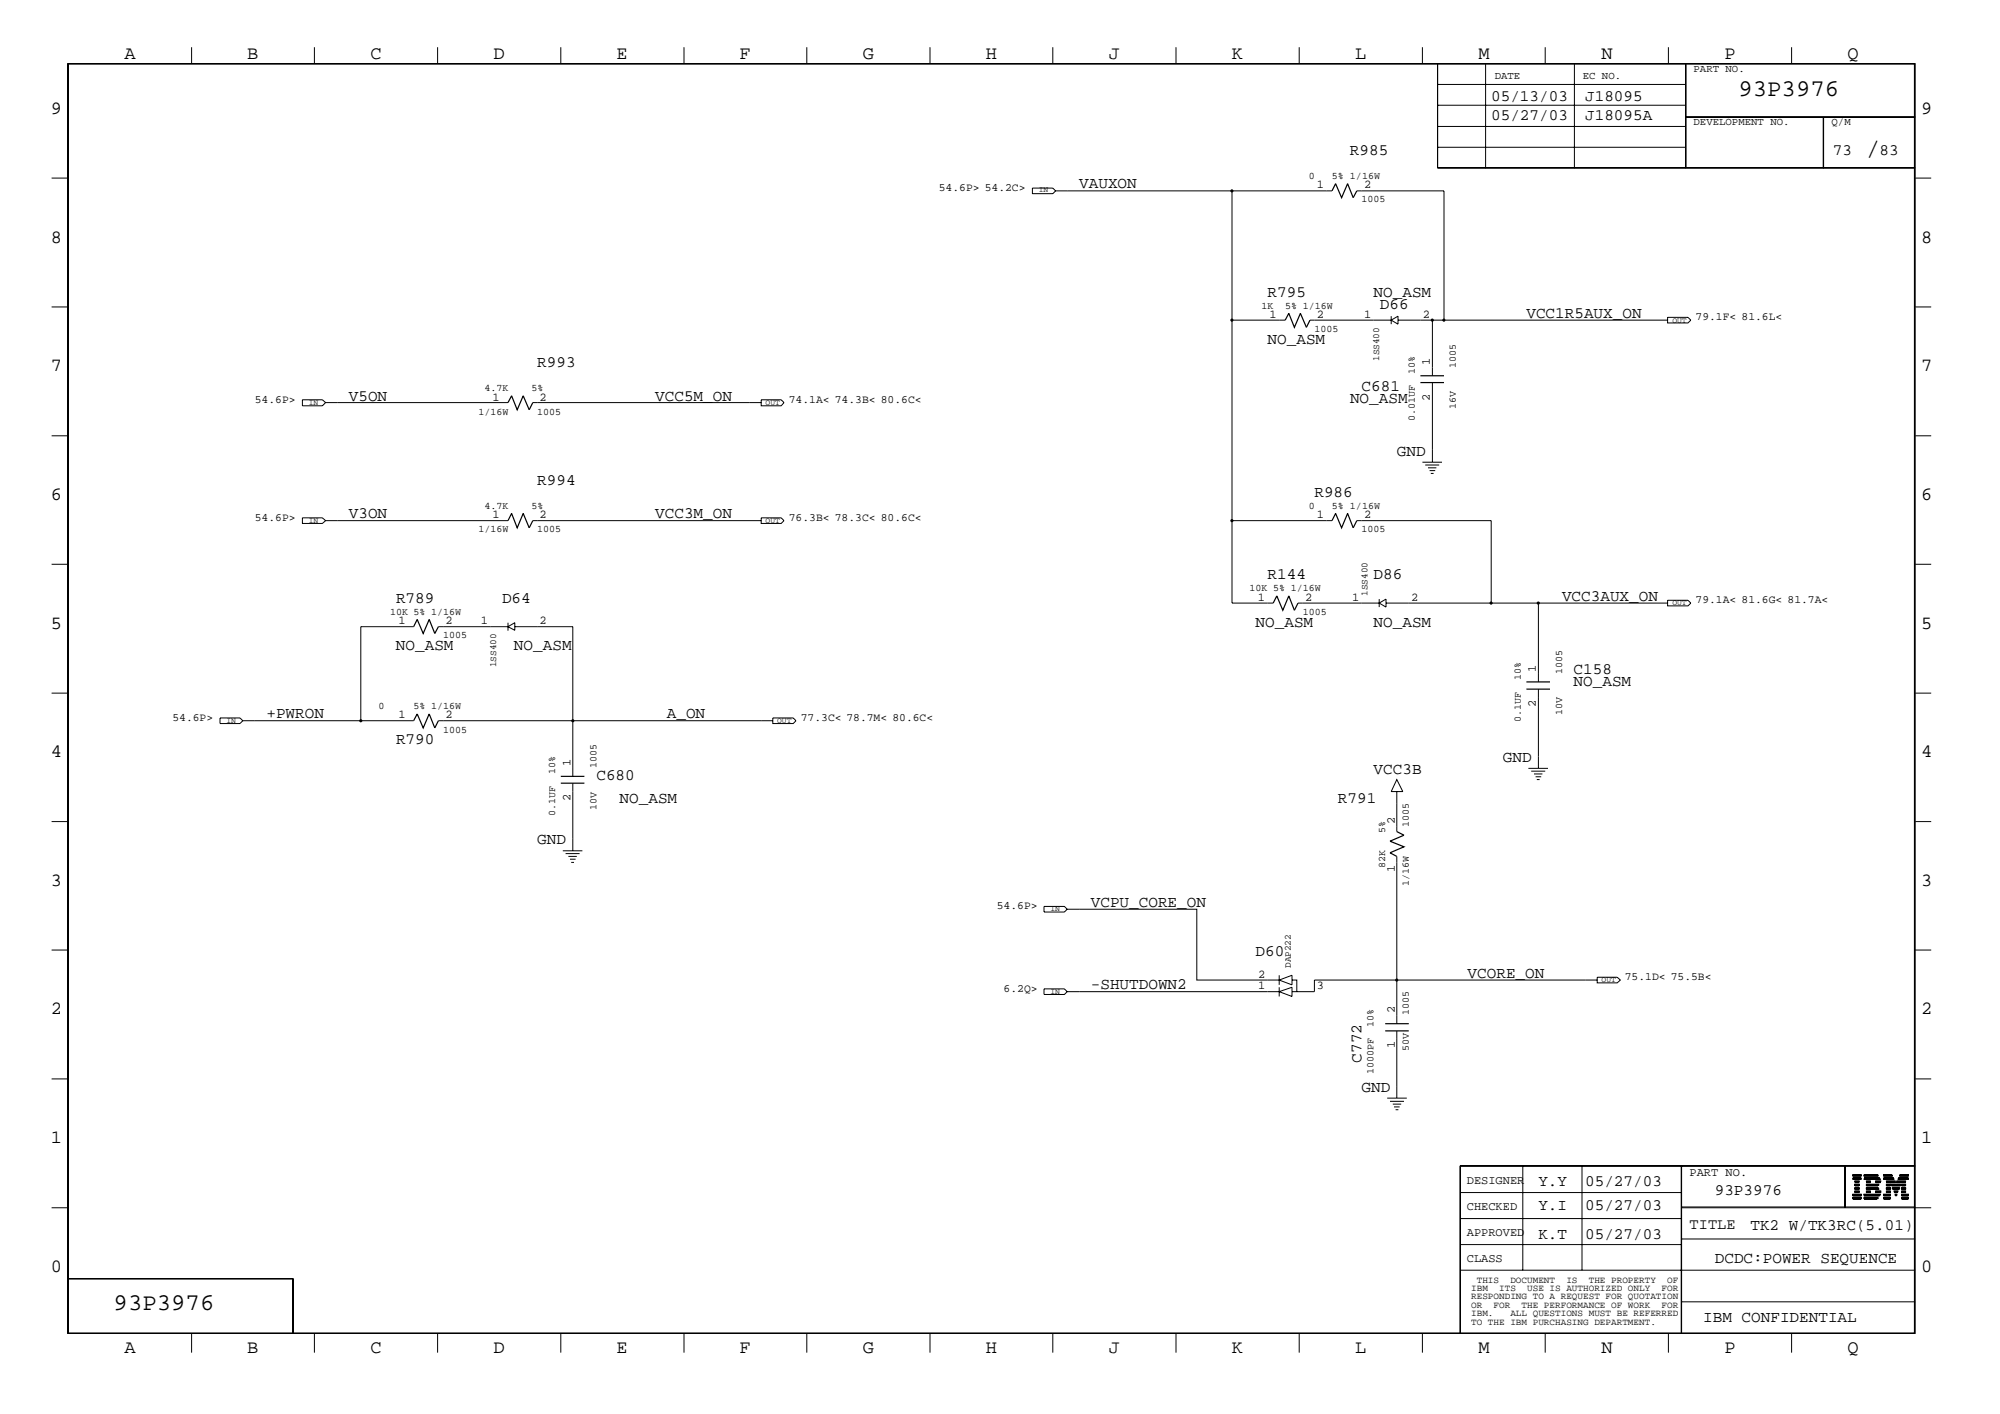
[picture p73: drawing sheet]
<svg xmlns="http://www.w3.org/2000/svg" width="423mm" height="299mm" viewBox="0 0 423 299" stroke-linecap="round" stroke-linejoin="round" font-family="sans-serif">
<defs><g id="words">
<text font-size="5.2" x="395" y="32.9">/</text>
<g font-size="5.1">
<text x="368" y="20.4">93P3976</text>
<text x="24" y="277.1">93P3976</text>
</g>
<g font-size="4">
<text x="26.3" y="12.4">A</text>
<text x="52.3" y="12.4">B</text>
<text x="78.4" y="12.4">C</text>
<text x="104.5" y="12.4">D</text>
<text x="130.5" y="12.4">E</text>
<text x="156.5" y="12.4">F</text>
<text x="182.6" y="12.4">G</text>
<text x="208.7" y="12.4">H</text>
<text x="234.7" y="12.4">J</text>
<text x="260.8" y="12.4">K</text>
<text x="286.9" y="12.4">L</text>
<text x="312.9" y="12.4">M</text>
<text x="339" y="12.4">N</text>
<text x="365" y="12.4">P</text>
<text x="391.1" y="12.4">Q</text>
<text x="10.8" y="24.1">9</text>
<text x="406.7" y="24.1">9</text>
<text x="10.8" y="51.3">8</text>
<text x="406.7" y="51.3">8</text>
<text x="10.8" y="78.6">7</text>
<text x="406.7" y="78.6">7</text>
<text x="10.8" y="105.8">6</text>
<text x="406.7" y="105.8">6</text>
<text x="10.8" y="133">5</text>
<text x="406.7" y="133">5</text>
<text x="10.8" y="160.2">4</text>
<text x="406.7" y="160.2">4</text>
<text x="10.8" y="187.4">3</text>
<text x="406.7" y="187.4">3</text>
<text x="10.8" y="214.6">2</text>
<text x="406.7" y="214.6">2</text>
<text x="10.8" y="241.9">1</text>
<text x="406.7" y="241.9">1</text>
<text x="10.8" y="269.1">0</text>
<text x="406.7" y="269.1">0</text>
<text x="26.3" y="286.2">A</text>
<text x="52.3" y="286.2">B</text>
<text x="78.4" y="286.2">C</text>
<text x="104.5" y="286.2">D</text>
<text x="130.5" y="286.2">E</text>
<text x="156.5" y="286.2">F</text>
<text x="182.6" y="286.2">G</text>
<text x="208.7" y="286.2">H</text>
<text x="234.7" y="286.2">J</text>
<text x="260.8" y="286.2">K</text>
<text x="286.9" y="286.2">L</text>
<text x="312.9" y="286.2">M</text>
<text x="339" y="286.2">N</text>
<text x="365" y="286.2">P</text>
<text x="391.1" y="286.2">Q</text>
</g>
<g font-size="3.4">
<text x="315.6" y="21.4">05/13/03</text>
<text x="335.5" y="21.4">J18095</text>
<text x="315.6" y="25.4">05/27/03</text>
<text x="335.5" y="25.4">J18095A</text>
<text x="285.7" y="32.9">R985</text>
<text x="387.9" y="32.9">73</text>
<text x="397.8" y="32.9">83</text>
<text x="228.4" y="39.9">VAUXON</text>
<text x="268.3" y="62.8">R795</text>
<text x="290.7" y="62.8">NO_ASM</text>
<text x="292.1" y="65.3">D66</text>
<text x="323.1" y="67.3">VCC1R5AUX_ON</text>
<text x="113.7" y="77.7">R993</text>
<text x="268.3" y="72.7">NO_ASM</text>
<text x="288.2" y="82.7">C681</text>
<text x="73.8" y="84.8">V5ON</text>
<text x="138.7" y="84.8">VCC5M_ON</text>
<text x="285.8" y="85.2">NO_ASM</text>
<text x="295.7" y="96.4">GND</text>
<text x="113.7" y="102.7">R994</text>
<text x="278.2" y="105.2">R986</text>
<text x="73.8" y="109.6">V3ON</text>
<text x="138.7" y="109.6">VCC3M_ON</text>
<text x="268.3" y="122.6">R144</text>
<text x="290.7" y="122.6">D86</text>
<text x="83.8" y="127.6">R789</text>
<text x="106.3" y="127.6">D64</text>
<text x="330.6" y="127.1">VCC3AUX_ON</text>
<text x="83.8" y="137.6">NO_ASM</text>
<text x="108.8" y="137.6">NO_ASM</text>
<text x="265.8" y="132.6">NO_ASM</text>
<text x="290.7" y="132.6">NO_ASM</text>
<text x="333.1" y="142.6">C158</text>
<text x="333.1" y="145">NO_ASM</text>
<text x="56.4" y="152">+PWRON</text>
<text x="141.1" y="152">A_ON</text>
<text x="83.8" y="157.5">R790</text>
<text x="318.1" y="161.2">GND</text>
<text x="126.2" y="164.9">C680</text>
<text x="290.7" y="163.7">VCC3B</text>
<text x="131.1" y="169.9">NO_ASM</text>
<text x="283.2" y="169.9">R791</text>
<text x="113.7" y="178.6">GND</text>
<text x="230.9" y="191.9">VCPU_CORE_ON</text>
<text x="265.8" y="202.4">D60</text>
<text x="230.9" y="209.3">-SHUTDOWN2</text>
<text x="310.6" y="206.8">VCORE_ON</text>
<text x="288.2" y="224.8" transform="rotate(-90 288.2 224.8)">C772</text>
<text x="288.2" y="231.1">GND</text>
<text x="325.6" y="251">Y.Y</text>
<text x="335.5" y="251">05/27/03</text>
<text x="325.6" y="255.9">Y.I</text>
<text x="335.5" y="255.9">05/27/03</text>
<text x="363" y="252.7">93P3976</text>
<text x="325.6" y="262.2">K.T</text>
<text x="335.5" y="262.2">05/27/03</text>
<text x="370.5" y="260.2">TK2 W/TK3RC(5.01)</text>
<text x="363" y="267.1">DCDC:POWER SEQUENCE</text>
<text x="360.5" y="279.7">IBM CONFIDENTIAL</text>
</g>
<text font-size="3.2" x="357.6" y="260">TITLE</text>
<g font-size="2.5">
<text x="278.7" y="39.9">1</text>
<text x="288.7" y="39.9">2</text>
<text x="268.7" y="67.3">1</text>
<text x="278.7" y="67.3">2</text>
<text x="288.7" y="67.3">1</text>
<text x="301.2" y="67.3">2</text>
<text x="302.7" y="77.2" transform="rotate(-90 302.7 77.2)">1</text>
<text x="104.2" y="84.8">1</text>
<text x="114.2" y="84.8">2</text>
<text x="302.7" y="84.8" transform="rotate(-90 302.7 84.8)">2</text>
<text x="104.2" y="109.6">1</text>
<text x="114.2" y="109.6">2</text>
<text x="278.7" y="109.6">1</text>
<text x="288.7" y="109.6">2</text>
<text x="266.3" y="127.1">1</text>
<text x="276.3" y="127.1">2</text>
<text x="286.2" y="127.1">1</text>
<text x="298.7" y="127.1">2</text>
<text x="84.3" y="132.1">1</text>
<text x="94.3" y="132.1">2</text>
<text x="101.8" y="132.1">1</text>
<text x="114.2" y="132.1">2</text>
<text x="325.1" y="142.1" transform="rotate(-90 325.1 142.1)">1</text>
<text x="325.1" y="149.5" transform="rotate(-90 325.1 149.5)">2</text>
<text x="84.3" y="152">1</text>
<text x="94.3" y="152">2</text>
<text x="120.7" y="162" transform="rotate(-90 120.7 162)">1</text>
<text x="120.7" y="169.5" transform="rotate(-90 120.7 169.5)">2</text>
<text x="295.2" y="174.4" transform="rotate(-90 295.2 174.4)">2</text>
<text x="295.2" y="184.4" transform="rotate(-90 295.2 184.4)">1</text>
<text x="266.3" y="206.8">2</text>
<text x="266.3" y="209.3">1</text>
<text x="278.7" y="209.3">3</text>
<text x="295.2" y="214.3" transform="rotate(-90 295.2 214.3)">2</text>
<text x="295.2" y="221.8" transform="rotate(-90 295.2 221.8)">1</text>
<text x="310.5" y="250.5">DESIGNER</text>
<text x="357.6" y="248.8">PART NO.</text>
<text x="310.5" y="256">CHECKED</text>
<text x="310.5" y="261.5">APPROVED</text>
<text x="310.5" y="267">CLASS</text>
</g>
<g font-size="2.4">
<text x="198.7" y="40.4">54.6P&gt; 54.2C&gt;</text>
<text x="358.9" y="67.7">79.1F&lt; 81.6L&lt;</text>
<text x="53.9" y="85.2">54.6P&gt;</text>
<text x="167" y="85.2">74.1A&lt; 74.3B&lt; 80.6C&lt;</text>
<text x="53.9" y="110.2">54.6P&gt;</text>
<text x="167" y="110.2">76.3B&lt; 78.3C&lt; 80.6C&lt;</text>
<text x="358.9" y="127.6">79.1A&lt; 81.6G&lt; 81.7A&lt;</text>
<text x="36.5" y="152.5">54.6P&gt;</text>
<text x="169.5" y="152.5">77.3C&lt; 78.7M&lt; 80.6C&lt;</text>
<text x="211" y="192.4">54.6P&gt;</text>
<text x="212.4" y="209.8">6.2Q&gt;</text>
<text x="343.9" y="207.3">75.1D&lt; 75.5B&lt;</text>
</g>
<g font-size="2.3">
<text x="316.4" y="16.7">DATE</text>
<text x="335" y="16.7">EC NO.</text>
<text x="358.5" y="15.2">PART NO.</text>
<text x="358.5" y="26.5">DEVELOPMENT NO.</text>
<text x="387.7" y="26.5">Q/M</text>
</g>
<g font-size="2.1">
<text x="277" y="37.8">0</text>
<text x="281.9" y="37.8">5% 1/16W</text>
<text x="288.2" y="42.8">1005</text>
<text x="267" y="65.3">1K</text>
<text x="272" y="65.3">5% 1/16W</text>
<text x="278.2" y="70.3">1005</text>
<text x="308.2" y="77.8" transform="rotate(-90 308.2 77.8)">1005</text>
<text x="102.5" y="82.7">4.7K</text>
<text x="112.5" y="82.7">5%</text>
<text x="299.5" y="79.1" transform="rotate(-90 299.5 79.1)">10%</text>
<text x="101.3" y="87.7">1/16W</text>
<text x="113.7" y="87.7">1005</text>
<text x="299.5" y="89.1" transform="rotate(-90 299.5 89.1)">0.01UF</text>
<text x="308.2" y="86.5" transform="rotate(-90 308.2 86.5)">16V</text>
<text x="102.5" y="107.6">4.7K</text>
<text x="112.5" y="107.6">5%</text>
<text x="277" y="107.6">0</text>
<text x="281.9" y="107.6">5% 1/16W</text>
<text x="101.3" y="112.6">1/16W</text>
<text x="113.7" y="112.6">1005</text>
<text x="288.2" y="112.6">1005</text>
<text x="264.5" y="125.1">10K 5% 1/16W</text>
<text x="82.6" y="130">10K 5% 1/16W</text>
<text x="275.8" y="130">1005</text>
<text x="93.8" y="135">1005</text>
<text x="321.9" y="143.8" transform="rotate(-90 321.9 143.8)">10%</text>
<text x="330.6" y="142.7" transform="rotate(-90 330.6 142.7)">1005</text>
<text x="80.1" y="150">0</text>
<text x="87.5" y="150">5% 1/16W</text>
<text x="93.8" y="155">1005</text>
<text x="321.9" y="152.7" transform="rotate(-90 321.9 152.7)">0.1UF</text>
<text x="330.6" y="151.3" transform="rotate(-90 330.6 151.3)">10V</text>
<text x="117.5" y="163.8" transform="rotate(-90 117.5 163.8)">10%</text>
<text x="126.2" y="162.6" transform="rotate(-90 126.2 162.6)">1005</text>
<text x="117.5" y="172.6" transform="rotate(-90 117.5 172.6)">0.1UF</text>
<text x="126.2" y="171.3" transform="rotate(-90 126.2 171.3)">10V</text>
<text x="293.2" y="176.2" transform="rotate(-90 293.2 176.2)">5%</text>
<text x="298.2" y="174.9" transform="rotate(-90 298.2 174.9)">1005</text>
<text x="293.2" y="183.6" transform="rotate(-90 293.2 183.6)">82K</text>
<text x="298.2" y="187.4" transform="rotate(-90 298.2 187.4)">1/16W</text>
<text x="298.2" y="214.8" transform="rotate(-90 298.2 214.8)">1005</text>
<text x="290.7" y="217.3" transform="rotate(-90 290.7 217.3)">10%</text>
<text x="290.7" y="227.2" transform="rotate(-90 290.7 227.2)">1000PF</text>
<text x="298.2" y="222.3" transform="rotate(-90 298.2 222.3)">50V</text>
</g>
<g font-size="2">
<text x="291.9" y="76.4" transform="rotate(-90 291.9 76.4)">1SS400</text>
<text x="289.5" y="126.1" transform="rotate(-90 289.5 126.1)">1SS400</text>
<text x="105" y="141.1" transform="rotate(-90 105 141.1)">1SS400</text>
<text x="273.2" y="204.8" transform="rotate(-90 273.2 204.8)">DAP222</text>
<text x="311.4" y="273.1">IBM</text>
<text x="311.4" y="274.9">RESPONDING TO A REQUEST FOR QUOTATION</text>
<text x="312.6" y="271.4">THIS</text>
<text x="317.3" y="273.1">ITS</text>
<text x="319.7" y="271.4">DOCUMENT</text>
<text x="323.3" y="273.1">USE IS AUTHORIZED ONLY</text>
<text x="331.6" y="271.4">IS</text>
<text x="336.3" y="271.4">THE PROPERTY</text>
<text x="351.7" y="273.1">FOR</text>
<text x="352.9" y="271.4">OF</text>
<text x="311.4" y="276.7">OR</text>
<text x="311.4" y="278.5">IBM.</text>
<text x="311.4" y="280.2">TO THE IBM PURCHASING DEPARTMENT.</text>
<text x="316.1" y="276.7">FOR</text>
<text x="319.7" y="278.5">ALL QUESTIONS MUST BE REFERRED</text>
<text x="322.1" y="276.7">THE PERFORMANCE OF WORK</text>
<text x="351.7" y="276.7">FOR</text>
</g>
<g font-size="1.7">
<text x="219.9" y="40.7">IN</text>
<text x="354" y="68.2">OUT</text>
<text x="65.4" y="85.6">IN</text>
<text x="162.1" y="85.7">OUT</text>
<text x="65.4" y="110.6">IN</text>
<text x="162.1" y="110.6">OUT</text>
<text x="354" y="128">OUT</text>
<text x="47.9" y="152.9">IN</text>
<text x="164.5" y="153">OUT</text>
<text x="222.3" y="192.8">IN</text>
<text x="339" y="207.8">OUT</text>
<text x="222.3" y="210.2">IN</text>
</g>
</g></defs>
<g fill="none" stroke="#000" stroke-width=".21">
<path d="M14.3 13.5h391.1v268.6h-391.1zM14.5 13.5h390.7v268.5h-390.7zM40.6 10v3.5M66.5 10v3.5M92.6 10v3.5M118.7 10v3.5M144.8 10v3.5M170.8 10v3.5M196.8 10v3.5M222.8 10v3.5M248.9 10v3.5M275 10v3.5"/>
<path d="M301.1 10v3.5M304.3 13.5v22.1h101.1M304.3 17.9h52.5M314.5 13.5v22.1M327.1 10v3.5M333.2 13.5v22.1M353.1 10v3.5M356.8 13.5v22.1M356.9 13.5v22.1M379.2 10v3.5M10.9 37.7h3.4M218.5 39.8h4.3l.6 .6-.6 .6h-4.3z"/>
<path d="M304.3 35.5h101.1M304.3 31.2h52.5M304.3 26.8h52.5M304.3 22.3h52.5M356.8 24.8h48.6M356.8 24.7h48.6M385.9 24.8v10.8M386 24.8v10.8M405.4 37.7h3.4M223.4 40.4h58.5M260.8 40.4v27.3M287.2 40.4h18.4v27.3"/>
<path d="M10.9 64.9h3.4M260.8 67.7v42.5h21.1M260.8 67.7h11.2M277.3 67.7h17.2l1.4-.8v1.7l-1.4-.9M294.5 66.9v1.7M295.9 67.7h57.1M303.2 67.7v11.8M353 67.1h4.3l.6 .6-.6 .6h-4.3zM405.4 64.9h3.4M10.9 92.2h3.4M64 84.6h4.2l.7 .6-.7 .7h-4.2zM68.9 85.2h38.6"/>
<path d="M112.8 85.2h48.3M161.1 84.6h4.3l.5 .6-.5 .7h-4.3zM301.1 97.8h4.1M301.7 98.4h2.9M302.3 99h1.7M302.6 99.6h1.2M303.2 80.9v16.8M405.4 92.2h3.4M10.9 119.4h3.4M64 109.6h4.2l.7 .6-.7 .5h-4.2zM68.9 110.2h38.6M112.8 110.2h48.3"/>
<path d="M161.1 109.6h4.3l.5 .6-.5 .5h-4.3zM260.8 110.2v17.4h8.7M287.2 110.2h28.4v17.4M302.9 100.2h.5M405.4 119.4h3.4M87.5 132.6h-11.1v19.9h-25M92.8 132.6h14.7l1.5-.9v1.6l-1.5-.7M107.5 131.7v1.7M109 132.6h12.2v31.7M274.7 127.6h17.2l1.5 .8v-1.7l-1.5 .9M291.9 126.7v1.7M293.4 127.6h59.6"/>
<path d="M325.6 127.6v16.7M353 127h4.3l.6 .6-.6 .6h-4.3zM10.9 146.6h3.4M46.6 151.9h4.2l.6 .6-.6 .6h-4.2zM76.4 152.5h11.1M92.8 152.5h70.8M163.6 151.9h4.3l.6 .6-.6 .6h-4.3zM325.6 145.8v16.7M405.4 146.6h3.4M10.9 173.8h3.4M121.2 165.7v14.2M295.7 164.9l1.2 2.6h-2.4z"/>
<path d="M295.7 167.5v8.4M323.5 162.6h4.2M324.1 163.2h3M324.7 163.7h1.8M325 164.3h1.2M325.3 164.9h.6M405.4 173.8h3.4M119.1 180h4.2M119.7 180.6h3M120.3 181.2h1.8M120.6 181.8h1.2M120.9 182.5h.6"/>
<path d="M221 191.8h4.3l.6 .6-.6 .6h-4.3zM225.9 192.4h27.4v14.9h17.5M295.7 181.2v35.4M10.9 201h3.4M221 209.2h4.3l.6 .6-.6 .6h-4.3zM225.9 209.8h44.9M270.8 206.3v2.1M270.8 208.9v1.9M270.8 207.3l2.7-1v2.1zM270.8 209.8l2.7-.9v1.9zM273.5 207.3h1v2.5M295.7 218.1v14.1"/>
<path d="M338.1 206.8h4.2l.7 .5-.7 .6h-4.2zM338.1 207.3h-59.9v2.5h-4.7M405.4 201h3.4M10.9 228.3h3.4M293.6 232.3h4.2M294.2 233h3M294.8 233.6h1.8M295.1 234.2h1.1M295.4 234.8h.6M405.4 228.3h3.4M10.9 255.5h3.4M309 246.7h96.4"/>
<path d="M309 257.8h46.9M309 252.3h46.9M309.1 246.6v35.4M322.3 246.6v22.1M334.9 246.6v22.1M355.9 246.6v35.4M355.9 255.4h49.5M355.9 255.5h52.9M390.5 246.6v8.9M390.6 246.6v8.9M392.2 253.5l1.8 .1zM392.2 253.3h1.8v.2h-1.8z"/>
<path d="M392.2 252.8l1.8 .1zM392.2 252.6l1.8 .1zM392.2 249.4l1.8 .1zM392.2 248.8h1.8zM392.2 248.6l1.8 .1zM392.2 253.7h1.8h-1.8M392.2 253h1.8h-1.8M392.2 249.3h1.8h-1.8M392.2 249.2h1.8h-1.8M392.2 248.5h1.8h-1.8M392.6 252.2l.9 .1zM392.6 252l.9 .1z"/>
<path d="M392.6 251.5l.9 .1zM392.6 251.4l.9 .1zM392.6 251.3l.9 .1zM392.6 250.7l.9 .1zM392.6 250.5h.9v.2h-.9zM392.6 249.9h.9zM392.6 252.1h.9h-.9M392.6 250.9h.9h-.9M392.6 250.2h.9h-.9M392.6 250h.9h-.9M394.5 253.5l3 .1zM394.5 253.3h3v.2h-3z"/>
<path d="M394.5 248.8h3zM394.5 248.6l3 .1zM394.5 252.8l3.4 .1zM394.5 252.6l3.5 .1zM394.5 249.4l3.5 .1zM394.5 253.7h2.8h-2.8M394.5 248.5h2.8h-2.8M394.5 253h3.3h-3.3M394.5 249.3h3.4h-3.4M394.5 249.2h3.3h-3.3M395.1 251.5l2.6 .1zM395.1 251.4l2.5 .1z"/>
<path d="M395.1 251.3l2.4 .1zM395.1 250.7l2.5 .1zM395.1 250.5h2.6v.2h-2.6zM395.1 252.2l.8 .1zM395.1 252l.8 .1zM395.1 249.9h.8zM395.1 250.9h2.4h-2.4M395.1 252.1h.8h-.8M395.1 250.2h.8h-.8M395.1 250h.8h-.8M397 252.2l1.1 .1zM397 252l1.1 .1z"/>
<path d="M397 249.9h1.1zM397 252.1h1.1h-1.1M397 250.2h1.1h-1.1M397 250h1.1h-1.1M398.7 253.5l1.4 .1zM398.7 253.3h1.4v.2h-1.4zM398.7 252.8l1.4 .1zM398.7 252.6l1.4 .1zM398.7 249.4l2.2 .1zM398.7 248.8h1.9zM398.7 248.6l1.8 .1zM398.7 253.7h1.4h-1.4"/>
<path d="M398.7 253h1.4h-1.4M398.7 249.3h2.1h-2.1M398.7 249.2h2.1h-2.1M398.7 248.5h1.7h-1.7M399.3 252.2l.8 .1zM399.3 252l.8 .1zM399.3 251.5l.8 .1zM399.3 251.4l.8 .1zM399.3 251.3l.8 .1zM399.3 250.7l.8 .1zM399.3 250.5h.8v.2h-.8zM399.3 249.9h1.9z"/>
<path d="M399.3 252.1h.8h-.8M399.3 250.9h.8h-.8M399.3 250.2h1.9h-1.9M399.3 250h1.9h-1.9M400.3 250.5h2v.2h-2zM400.4 250.7l1.9 .1zM400.4 250.9h1.9h-1.9M400.6 251.4l1.5 .1zM400.6 251.3l1.5 .1zM400.6 251.5l1.4 .1zM400.9 252l.8 .1zM400.9 252.1h.8h-.8"/>
<path d="M401 252.2l.7 .1zM401.2 252.8l.3 .1zM401.2 252.6l.3 .1zM401.2 253h.2h-.2M401.4 250.2h2h-2M401.5 249.9h1.9zM401.5 250h1.9h-1.9M401.7 249.4l2.2 .1zM401.8 249.3h2.1h-2.1M401.8 249.2h2.1h-2.1M402.1 248.8h1.8zM402.1 248.6l1.8 .1z"/>
<path d="M402.3 248.5h1.6h-1.6M402.5 253.5l1.4 .1zM402.5 253.3h1.4v.2h-1.4zM402.5 252.8l1.4 .1zM402.5 252.6l1.4 .1zM402.5 252.2l.9 .1zM402.5 252l.9 .1zM402.5 251.5l.9 .1zM402.5 251.4l.9 .1zM402.5 251.3l.9 .1zM402.5 250.7l.9 .1zM402.5 250.5h.9v.2h-.9z"/>
<path d="M402.5 253.7h1.4h-1.4M402.5 253h1.4h-1.4M402.5 252.1h.9h-.9M402.5 250.9h.9h-.9M405.4 246.6h-96.4v35.4M14.3 270.5h47.8v11.5M14.3 270.6h47.8M62 270.5v11.5M309 268.7h96.4M309 263.3h46.9M355.9 275.4h49.5M355.9 262.1h49.5"/>
<path d="M40.6 282v4.2M66.5 282v4.2M92.6 282v4.2M118.7 282v4.2M144.8 282v4.2M170.8 282v4.2M196.8 282v4.2M222.8 282v4.2M248.9 282v4.2M275 282v4.2M301.1 282v4.2M327.1 282v4.2"/>
<path d="M353.1 282v4.2M379.2 282v4.2"/>
</g>
<g fill="none" stroke="#000" stroke-width=".25">
<path d="M281.9 40.4l.8-1.5 1.3 2.9 1.2-2.9 1.2 2.9 .8-1.4M272 67.7l.8-1.4 1.2 3 1.3-3 1.2 3 .8-1.6M300.7 79.5h4.9M107.5 85.2l.8-1.5 1.2 3 1.2-3 1.3 3 .8-1.5M300.7 80.9h4.9M107.5 110.2l.8-1.6 1.2 3.1 1.2-3.1 1.3 3.1 .8-1.5M281.9 110.2l.8-1.6 1.3 3.1 1.2-3.1 1.2 3.1 .8-1.5M87.5 132.6l.8-1.5 1.3 2.9 1.2-2.9 1.2 2.9 .8-1.4M269.5 127.6l.8-1.5 1.2 3 1.3-3 1.2 3 .7-1.5M87.5 152.5l.8-1.5 1.3 3 1.2-3 1.2 3 .8-1.5M323.1 144.3h5M323.1 145.8h5"/>
<path d="M118.7 164.3h5M118.7 165.7h5M295.7 175.9l1.5 .8-3 1.3 3 1.2-3 1.2 1.5 .8M293.2 218.1h5M293.2 216.6h5"/>
</g>
<g fill="#000">
<circle cx="260.8" cy="40.4" r=".34"/>
<circle cx="260.8" cy="67.7" r=".34"/>
<circle cx="303.2" cy="67.7" r=".34"/>
<circle cx="305.6" cy="67.7" r=".34"/>
<circle cx="260.8" cy="110.2" r=".34"/>
<circle cx="315.6" cy="127.6" r=".34"/>
<circle cx="325.6" cy="127.6" r=".34"/>
<circle cx="76.4" cy="152.5" r=".34"/>
<circle cx="121.2" cy="152.5" r=".34"/>
<circle cx="295.6" cy="207.3" r=".34"/>
</g>
<use href="#words"/>
</svg>
